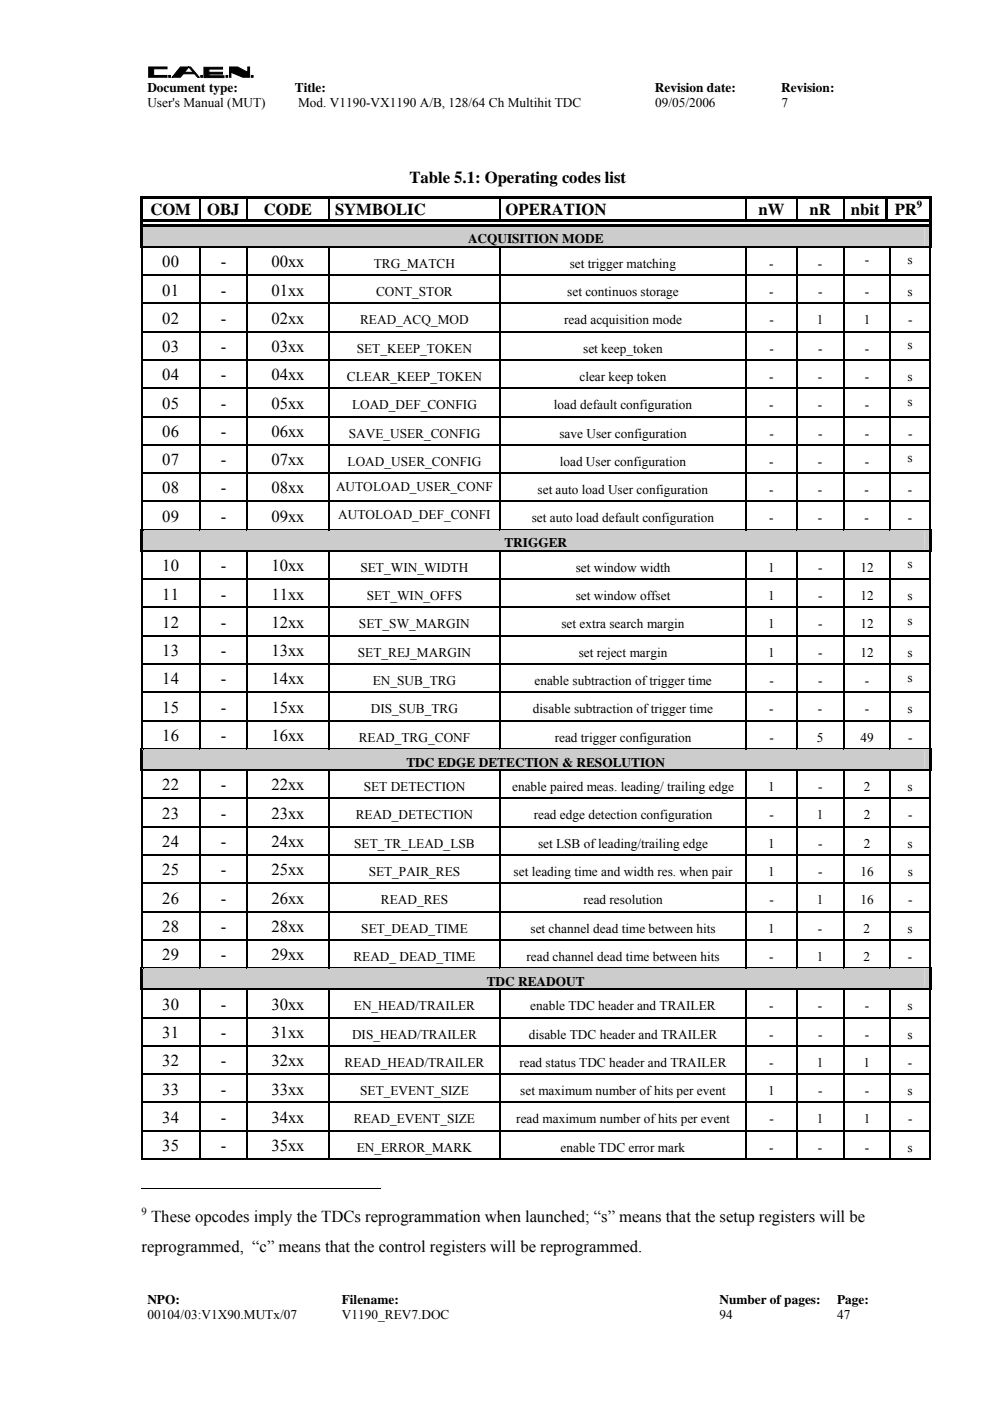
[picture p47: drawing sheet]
<svg xmlns="http://www.w3.org/2000/svg" width="210mm" height="297mm" viewBox="0 0 210 297" stroke-linecap="round" stroke-linejoin="round" font-family="sans-serif">
<defs><g id="words">
<g font-size="3.5">
<text x="86.8" y="38.8">Table 5.1: Operating codes list</text>
<text x="31.9" y="45.6">COM</text>
<text x="43.9" y="45.6">OBJ</text>
<text x="56" y="45.6">CODE</text>
<text x="71" y="45.6">SYMBOLIC</text>
<text x="107.2" y="45.6">OPERATION</text>
<text x="160.8" y="45.6">nW</text>
<text x="171.6" y="45.6">nR</text>
<text x="180.4" y="45.6">nbit</text>
<text x="189.7" y="45.6">PR</text>
<text x="34.4" y="56.7">00</text>
<text x="46.8" y="56.7">-</text>
<text x="57.5" y="56.7">00xx</text>
<text x="34.4" y="62.7">01</text>
<text x="46.8" y="62.7">-</text>
<text x="57.5" y="62.7">01xx</text>
<text x="34.4" y="68.6">02</text>
<text x="46.8" y="68.6">-</text>
<text x="57.5" y="68.6">02xx</text>
<text x="34.4" y="74.7">03</text>
<text x="46.8" y="74.7">-</text>
<text x="57.5" y="74.7">03xx</text>
<text x="34.4" y="80.6">04</text>
<text x="46.8" y="80.6">-</text>
<text x="57.5" y="80.6">04xx</text>
<text x="34.4" y="86.6">05</text>
<text x="46.8" y="86.6">-</text>
<text x="57.5" y="86.6">05xx</text>
<text x="34.4" y="92.6">06</text>
<text x="46.8" y="92.6">-</text>
<text x="57.5" y="92.6">06xx</text>
<text x="34.4" y="98.6">07</text>
<text x="46.8" y="98.6">-</text>
<text x="57.5" y="98.6">07xx</text>
<text x="34.4" y="104.6">08</text>
<text x="46.8" y="104.6">-</text>
<text x="57.5" y="104.6">08xx</text>
<text x="34.4" y="110.6">09</text>
<text x="46.8" y="110.6">-</text>
<text x="57.5" y="110.6">09xx</text>
<text x="34.4" y="121.1">10</text>
<text x="46.8" y="121.1">-</text>
<text x="57.5" y="121.1">10xx</text>
<text x="34.4" y="127.1">11</text>
<text x="46.8" y="127.1">-</text>
<text x="57.5" y="127.1">11xx</text>
<text x="34.4" y="133.1">12</text>
<text x="46.8" y="133.1">-</text>
<text x="57.5" y="133.1">12xx</text>
<text x="34.4" y="139.1">13</text>
<text x="46.8" y="139.1">-</text>
<text x="57.5" y="139.1">13xx</text>
<text x="34.4" y="145.1">14</text>
<text x="46.8" y="145.1">-</text>
<text x="57.5" y="145.1">14xx</text>
<text x="34.4" y="151.1">15</text>
<text x="46.8" y="151.1">-</text>
<text x="57.5" y="151.1">15xx</text>
<text x="34.4" y="157.1">16</text>
<text x="46.8" y="157.1">-</text>
<text x="57.5" y="157.1">16xx</text>
<text x="34.4" y="167.6">22</text>
<text x="46.8" y="167.6">-</text>
<text x="57.5" y="167.6">22xx</text>
<text x="34.4" y="173.6">23</text>
<text x="46.8" y="173.6">-</text>
<text x="57.5" y="173.6">23xx</text>
<text x="34.4" y="179.6">24</text>
<text x="46.8" y="179.6">-</text>
<text x="57.5" y="179.6">24xx</text>
<text x="34.4" y="185.6">25</text>
<text x="46.8" y="185.6">-</text>
<text x="57.5" y="185.6">25xx</text>
<text x="34.4" y="191.6">26</text>
<text x="46.8" y="191.6">-</text>
<text x="57.5" y="191.6">26xx</text>
<text x="34.4" y="197.6">28</text>
<text x="46.8" y="197.6">-</text>
<text x="57.5" y="197.6">28xx</text>
<text x="34.4" y="203.6">29</text>
<text x="46.8" y="203.6">-</text>
<text x="57.5" y="203.6">29xx</text>
<text x="34.4" y="214.1">30</text>
<text x="46.8" y="214.1">-</text>
<text x="57.5" y="214.1">30xx</text>
<text x="34.4" y="220.1">31</text>
<text x="46.8" y="220.1">-</text>
<text x="57.5" y="220.1">31xx</text>
<text x="34.4" y="226.1">32</text>
<text x="46.8" y="226.1">-</text>
<text x="57.5" y="226.1">32xx</text>
<text x="34.4" y="232.1">33</text>
<text x="46.8" y="232.1">-</text>
<text x="57.5" y="232.1">33xx</text>
<text x="34.4" y="238.1">34</text>
<text x="46.8" y="238.1">-</text>
<text x="57.5" y="238.1">34xx</text>
<text x="34.4" y="244.1">35</text>
<text x="46.8" y="244.1">-</text>
<text x="57.5" y="244.1">35xx</text>
<text x="32" y="259.2">These opcodes imply the TDCs reprogrammation when launched; “s” means that the setup registers will be</text>
<text x="30" y="265.5">reprogrammed, “c” means that the control registers will be reprogrammed.</text>
</g>
<g font-size="2.8">
<text x="31.2" y="19.6">Document type:</text>
<text x="31.2" y="22.7">User's Manual (MUT)</text>
<text x="62.5" y="19.6">Title:</text>
<text x="63.2" y="22.7">Mod. V1190-VX1190 A/B, 128/64 Ch Multihit TDC</text>
<text x="138.9" y="19.6">Revision date:</text>
<text x="138.9" y="22.7">09/05/2006</text>
<text x="165.6" y="19.6">Revision:</text>
<text x="165.7" y="22.7">7</text>
<text x="99.2" y="51.6">ACQUISITION MODE</text>
<text x="79.3" y="56.8">TRG_MATCH</text>
<text x="120.8" y="56.8">set trigger matching</text>
<text x="163.1" y="56.8">-</text>
<text x="173.4" y="56.8">-</text>
<text x="183.4" y="56">-</text>
<text x="192.4" y="56">s</text>
<text x="79.7" y="62.8">CONT_STOR</text>
<text x="120.3" y="62.8">set continuos storage</text>
<text x="163.1" y="62.8">-</text>
<text x="173.4" y="62.8">-</text>
<text x="183.4" y="62.8">-</text>
<text x="192.4" y="62.8">s</text>
<text x="76.3" y="68.8">READ_ACQ_MOD</text>
<text x="119.6" y="68.8">read acquisition mode</text>
<text x="163.1" y="68.8">-</text>
<text x="173.2" y="68.8">1</text>
<text x="183.1" y="68.8">1</text>
<text x="192.5" y="68.8">-</text>
<text x="75.6" y="74.8">SET_KEEP_TOKEN</text>
<text x="123.6" y="74.8">set keep_token</text>
<text x="163.1" y="74.8">-</text>
<text x="173.4" y="74.8">-</text>
<text x="183.4" y="74.8">-</text>
<text x="192.4" y="74">s</text>
<text x="73.6" y="80.8">CLEAR_KEEP_TOKEN</text>
<text x="122.9" y="80.8">clear keep token</text>
<text x="163.1" y="80.8">-</text>
<text x="173.4" y="80.8">-</text>
<text x="183.4" y="80.8">-</text>
<text x="192.4" y="80.8">s</text>
<text x="74.6" y="86.8">LOAD_DEF_CONFIG</text>
<text x="117.4" y="86.8">load default configuration</text>
<text x="163.1" y="86.8">-</text>
<text x="173.4" y="86.8">-</text>
<text x="183.3" y="86.8">-</text>
<text x="192.4" y="86">s</text>
<text x="73.9" y="92.8">SAVE_USER_CONFIG</text>
<text x="118.6" y="92.8">save User configuration</text>
<text x="163.1" y="92.8">-</text>
<text x="173.5" y="92.8">-</text>
<text x="183.4" y="92.8">-</text>
<text x="192.5" y="92.8">-</text>
<text x="73.7" y="98.8">LOAD_USER_CONFIG</text>
<text x="118.7" y="98.8">load User configuration</text>
<text x="163.1" y="98.8">-</text>
<text x="173.4" y="98.8">-</text>
<text x="183.3" y="98.8">-</text>
<text x="192.4" y="98">s</text>
<text x="71.2" y="104">AUTOLOAD_USER_CONF</text>
<text x="114" y="104.8">set auto load User configuration</text>
<text x="163.1" y="104.8">-</text>
<text x="173.4" y="104.8">-</text>
<text x="183.3" y="104.8">-</text>
<text x="192.5" y="104.8">-</text>
<text x="71.7" y="110">AUTOLOAD_DEF_CONFI</text>
<text x="112.7" y="110.8">set auto load default configuration</text>
<text x="163" y="110.8">-</text>
<text x="173.4" y="110.8">-</text>
<text x="183.3" y="110.8">-</text>
<text x="192.5" y="110.8">-</text>
<text x="107" y="116.1">TRIGGER</text>
<text x="76.4" y="121.2">SET_WIN_WIDTH</text>
<text x="122.1" y="121.2">set window width</text>
<text x="162.9" y="121.2">1</text>
<text x="173.4" y="121.2">-</text>
<text x="182.4" y="121.2">12</text>
<text x="192.4" y="120.5">s</text>
<text x="77.8" y="127.3">SET_WIN_OFFS</text>
<text x="122.1" y="127.3">set window offset</text>
<text x="162.9" y="127.3">1</text>
<text x="173.4" y="127.3">-</text>
<text x="182.4" y="127.3">12</text>
<text x="192.4" y="127.3">s</text>
<text x="76.1" y="133.2">SET_SW_MARGIN</text>
<text x="119" y="133.2">set extra search margin</text>
<text x="162.9" y="133.2">1</text>
<text x="173.5" y="133.2">-</text>
<text x="182.4" y="133.2">12</text>
<text x="192.4" y="132.5">s</text>
<text x="75.9" y="139.2">SET_REJ_MARGIN</text>
<text x="122.7" y="139.2">set reject margin</text>
<text x="162.9" y="139.2">1</text>
<text x="173.4" y="139.2">-</text>
<text x="182.4" y="139.2">12</text>
<text x="192.4" y="139.2">s</text>
<text x="79" y="145.2">EN_SUB_TRG</text>
<text x="113.3" y="145.2">enable subtraction of trigger time</text>
<text x="163.1" y="145.2">-</text>
<text x="173.5" y="145.2">-</text>
<text x="183.4" y="145.2">-</text>
<text x="192.4" y="144.5">s</text>
<text x="78.6" y="151.2">DIS_SUB_TRG</text>
<text x="113" y="151.2">disable subtraction of trigger time</text>
<text x="163.1" y="151.2">-</text>
<text x="173.4" y="151.2">-</text>
<text x="183.4" y="151.2">-</text>
<text x="192.4" y="151.2">s</text>
<text x="76.1" y="157.2">READ_TRG_CONF</text>
<text x="117.6" y="157.2">read trigger configuration</text>
<text x="163.1" y="157.2">-</text>
<text x="173.2" y="157.2">5</text>
<text x="182.4" y="157.2">49</text>
<text x="192.5" y="157.2">-</text>
<text x="77.1" y="167.7">SET DETECTION</text>
<text x="86.2" y="162.6">TDC EDGE DETECTION &amp; RESOLUTION</text>
<text x="108.6" y="167.7">enable paired meas. leading/ trailing edge</text>
<text x="162.9" y="167.7">1</text>
<text x="173.5" y="167.7">-</text>
<text x="183.1" y="167.7">2</text>
<text x="192.4" y="167.7">s</text>
<text x="75.4" y="173.7">READ_DETECTION</text>
<text x="113.2" y="173.7">read edge detection configuration</text>
<text x="163.1" y="173.7">-</text>
<text x="173.2" y="173.7">1</text>
<text x="183.1" y="173.7">2</text>
<text x="192.5" y="173.7">-</text>
<text x="75.1" y="179.7">SET_TR_LEAD_LSB</text>
<text x="114.1" y="179.7">set LSB of leading/trailing edge</text>
<text x="162.9" y="179.7">1</text>
<text x="173.5" y="179.7">-</text>
<text x="183.1" y="179.7">2</text>
<text x="192.4" y="179.7">s</text>
<text x="78.2" y="185.7">SET_PAIR_RES</text>
<text x="108.9" y="185.7">set leading time and width res. when pair</text>
<text x="162.9" y="185.7">1</text>
<text x="173.5" y="185.7">-</text>
<text x="182.5" y="185.7">16</text>
<text x="192.5" y="185.7">s</text>
<text x="80.8" y="191.7">READ_RES</text>
<text x="123.7" y="191.7">read resolution</text>
<text x="163.1" y="191.7">-</text>
<text x="173.2" y="191.7">1</text>
<text x="182.4" y="191.7">16</text>
<text x="192.5" y="191.7">-</text>
<text x="76.6" y="197.7">SET_DEAD_TIME</text>
<text x="112.5" y="197.7">set channel dead time between hits</text>
<text x="162.9" y="197.7">1</text>
<text x="173.4" y="197.7">-</text>
<text x="183.1" y="197.7">2</text>
<text x="192.4" y="197.7">s</text>
<text x="74.9" y="203.7">READ_ DEAD_TIME</text>
<text x="111.6" y="203.7">read channel dead time between hits</text>
<text x="163.1" y="203.7">-</text>
<text x="173.2" y="203.7">1</text>
<text x="183.1" y="203.7">2</text>
<text x="192.5" y="203.7">-</text>
<text x="103.2" y="209">TDC READOUT</text>
<text x="75" y="214.2">EN_HEAD/TRAILER</text>
<text x="112.4" y="214.2">enable TDC header and TRAILER</text>
<text x="163.1" y="214.2">-</text>
<text x="173.4" y="214.2">-</text>
<text x="183.4" y="214.2">-</text>
<text x="192.4" y="214.2">s</text>
<text x="74.6" y="220.2">DIS_HEAD/TRAILER</text>
<text x="112.1" y="220.2">disable TDC header and TRAILER</text>
<text x="163.1" y="220.2">-</text>
<text x="173.4" y="220.2">-</text>
<text x="183.4" y="220.2">-</text>
<text x="192.4" y="220.2">s</text>
<text x="73.1" y="226.2">READ_HEAD/TRAILER</text>
<text x="110.1" y="226.2">read status TDC header and TRAILER</text>
<text x="163.1" y="226.2">-</text>
<text x="173.2" y="226.2">1</text>
<text x="183.1" y="226.2">1</text>
<text x="192.5" y="226.2">-</text>
<text x="76.4" y="232.2">SET_EVENT_SIZE</text>
<text x="110.3" y="232.2">set maximum number of hits per event</text>
<text x="162.9" y="232.2">1</text>
<text x="173.4" y="232.2">-</text>
<text x="183.4" y="232.2">-</text>
<text x="192.4" y="232.2">s</text>
<text x="75" y="238.2">READ_EVENT_SIZE</text>
<text x="109.5" y="238.2">read maximum number of hits per event</text>
<text x="163.1" y="238.2">-</text>
<text x="173.2" y="238.2">1</text>
<text x="183.1" y="238.2">1</text>
<text x="192.5" y="238.2">-</text>
<text x="75.6" y="244.2">EN_ERROR_MARK</text>
<text x="118.9" y="244.2">enable TDC error mark</text>
<text x="163.1" y="244.2">-</text>
<text x="173.4" y="244.2">-</text>
<text x="183.4" y="244.2">-</text>
<text x="192.4" y="244.2">s</text>
<text x="31.2" y="276.5">NPO:</text>
<text x="31.2" y="279.7">00104/03:V1X90.MUTx/07</text>
<text x="72.5" y="276.5">Filename:</text>
<text x="72.5" y="279.7">V1190_REV7.DOC</text>
<text x="152.5" y="279.7">94</text>
<text x="152.5" y="276.5">Number of pages:</text>
<text x="177.5" y="276.5">Page:</text>
<text x="177.5" y="279.7">47</text>
</g>
<g font-size="2.3">
<text x="194.4" y="44">9</text>
<text x="30" y="257.6">9</text>
</g>
</g></defs>
<g fill="#000" stroke="#000" stroke-width=".21">
<path d="M31.5 14.2h3.9v.4h-2.8v1.4h2.8v.4h-3.9z" fill-rule="evenodd"/>
<path d="M35.8 16h.4v.4h-.4z" fill-rule="evenodd"/>
<path d="M38.2 14.2h2.2l1.8 2.2h-.3l-1.9-2.2-1.8 2.2h-1.7z" fill-rule="evenodd"/>
<path d="M38.3 15.3h2.8v.3h-2.8z" fill-rule="evenodd"/>
<path d="M42.6 16h.3v.4h-.3z" fill-rule="evenodd"/>
<path d="M43.2 14.3h4v.3h-2.9v.7h2.9v.4h-2.9v.4h3.2v.3h-4.3z" fill-rule="evenodd"/>
<path d="M47.9 16h.4v.4h-.4z" fill-rule="evenodd"/>
<path d="M48.7 14.2h1.7l2.1 1.1v-1.1h.4v2.2h-1.4l-2.5-1.1v1.1h-.3z" fill-rule="evenodd"/>
<path d="M53.3 16h.4v.4h-.4z" fill-rule="evenodd"/>
</g>
<path d="M29.7 41.6h.6v.6h-.6zM29.7 41.6h167.8v.6h-167.8zM29.7 42.2h.6v4.2h-.6zM187.8 42.2h.5v4.2h-.5zM197 41.6h.5v.6h-.5zM197 42.2h.5v4.2h-.5z" fill="#000"/>
<path d="M42.4 42.2v4.2M52.4 42.2v4.2M69.8 42.2v4.2M106 42.2v4.2M158.2 42.2v4.2M168.9 42.2v4.2M178.9 42.2v4.2" fill="none" stroke="#000" stroke-width=".25"/>
<g fill="#ccc">
<path d="M31.2 48h164.8v4.2h-164.8z"/>
<path d="M30.3 48h166.7v4.2h-166.7z"/>
</g>
<g fill="#000">
<path d="M29.7 46.4h.6v1.6h-.6zM29.7 48h.6v4.2h-.6zM29.9 52.5h.2zM29.9 58.2h.2v.3h-.2zM30.3 46.4h11.9v.5h-11.9zM30.3 47.5h11.9v.5h-11.9zM42.2 46.4h1.6v.5h-1.6zM42.2 47.5h1.6v.5h-1.6zM42.2 52.2h.3v.3h-.3zM42.2 58.2h.3v.3h-.3zM43.8 46.4h8.5v.5h-8.5zM43.8 47.5h8.5v.5h-8.5z"/>
<path d="M52.3 46.4h1.5v.5h-1.5zM52.3 47.5h1.5v.5h-1.5zM52.3 52.2h.2v.3h-.2zM52.3 58.2h.2v.3h-.2zM53.8 46.4h15.9v.5h-15.9zM53.8 47.5h15.9v.5h-15.9zM69.7 46.4h1.6v.5h-1.6zM69.7 47.5h1.6v.5h-1.6zM69.7 52.2h.2v.3h-.2zM69.7 58.2h.2v.3h-.2zM71.3 46.4h34.5v.5h-34.5zM71.3 47.5h34.5v.5h-34.5z"/>
<path d="M105.8 46.4h1.6v.5h-1.6zM105.8 47.5h1.6v.5h-1.6zM105.8 52.2h.3v.3h-.3zM105.8 58.2h.3v.3h-.3zM107.4 46.4h50.7v.5h-50.7zM107.4 47.5h50.7v.5h-50.7zM158.1 46.4h1.6v.5h-1.6zM158.1 47.5h1.6v.5h-1.6zM158.1 52.2h.3v.3h-.3zM158.1 58.2h.3v.3h-.3zM159.7 46.4h9.1v.5h-9.1zM159.7 47.5h9.1v.5h-9.1z"/>
<path d="M168.8 46.4h1.6v.5h-1.6zM168.8 47.5h1.6v.5h-1.6zM168.8 52.2h.3v.3h-.3zM168.8 58.2h.3v.3h-.3zM170.4 46.4h8.4v.5h-8.4zM170.4 47.5h8.4v.5h-8.4zM178.8 46.4h1.5v.5h-1.5zM178.8 47.5h1.5v.5h-1.5zM178.8 52.2h.2v.3h-.2zM178.8 58.2h.2v.3h-.2zM180.3 46.4h7.5v.5h-7.5zM180.3 47.5h7.5v.5h-7.5z"/>
<path d="M187.8 46.4h1.6v.5h-1.6zM187.8 47.5h1.6v.5h-1.6zM188.6 52.2h.3v.3h-.3zM188.6 58.2h.3v.3h-.3zM189.4 46.4h7.6v.5h-7.6zM189.4 47.5h7.6v.5h-7.6zM197 46.4h.5v1.6h-.5zM197 48h.5v4.2h-.5zM197 52.2h.5v.3h-.5zM197.1 52.5h.3zM197.1 58.2h.3v.3h-.3zM29.9 64.2h.2v.3h-.2z"/>
<path d="M29.9 70.2h.2v.3h-.2zM29.9 76.2h.2v.3h-.2zM42.2 64.2h.3v.3h-.3zM42.2 70.2h.3v.3h-.3zM42.2 76.2h.3v.3h-.3zM52.3 64.2h.2v.3h-.2zM52.3 70.2h.2v.3h-.2zM52.3 76.2h.2v.3h-.2zM69.7 64.2h.2v.3h-.2zM69.7 70.2h.2v.3h-.2zM69.7 76.2h.2v.3h-.2zM105.8 64.2h.3v.3h-.3z"/>
<path d="M105.8 70.2h.3v.3h-.3zM105.8 76.2h.3v.3h-.3zM158.1 64.2h.3v.3h-.3zM158.1 70.2h.3v.3h-.3zM158.1 76.2h.3v.3h-.3zM168.8 64.2h.3v.3h-.3zM168.8 70.2h.3v.3h-.3zM168.8 76.2h.3v.3h-.3zM178.8 64.2h.2v.3h-.2zM178.8 70.2h.2v.3h-.2zM178.8 76.2h.2v.3h-.2zM188.6 64.2h.3v.3h-.3z"/>
<path d="M188.6 70.2h.3v.3h-.3zM188.6 76.2h.3v.3h-.3zM197.1 64.2h.3v.3h-.3zM197.1 70.2h.3v.3h-.3zM197.1 76.2h.3v.3h-.3zM29.9 82.2h.2v.3h-.2zM29.9 88.2h.2v.3h-.2zM29.9 94.2h.2v.3h-.2zM42.2 82.2h.3v.3h-.3zM42.2 88.2h.3v.3h-.3zM42.2 94.2h.3v.3h-.3zM52.3 82.2h.2v.3h-.2z"/>
<path d="M52.3 88.2h.2v.3h-.2zM52.3 94.2h.2v.3h-.2zM69.7 82.2h.2v.3h-.2zM69.7 88.2h.2v.3h-.2zM69.7 94.2h.2v.3h-.2zM105.8 82.2h.3v.3h-.3zM105.8 88.2h.3v.3h-.3zM105.8 94.2h.3v.3h-.3zM158.1 82.2h.3v.3h-.3zM158.1 88.2h.3v.3h-.3zM158.1 94.2h.3v.3h-.3zM168.8 82.2h.3v.3h-.3z"/>
<path d="M168.8 88.2h.3v.3h-.3zM168.8 94.2h.3v.3h-.3zM178.8 82.2h.2v.3h-.2zM178.8 88.2h.2v.3h-.2zM178.8 94.2h.2v.3h-.2zM188.6 82.2h.3v.3h-.3zM188.6 88.2h.3v.3h-.3zM188.6 94.2h.3v.3h-.3zM197.1 82.2h.3v.3h-.3zM197.1 88.2h.3v.3h-.3zM197.1 94.2h.3v.3h-.3zM29.9 100.2h.2v.3h-.2z"/>
<path d="M29.9 106.2h.2v.3h-.2zM42.2 100.2h.3v.3h-.3zM42.2 106.2h.3v.3h-.3zM52.3 100.2h.2v.3h-.2zM52.3 106.2h.2v.3h-.2zM69.7 100.2h.2v.3h-.2zM69.7 106.2h.2v.3h-.2zM105.8 100.2h.3v.3h-.3zM105.8 106.2h.3v.3h-.3zM158.1 100.2h.3v.3h-.3zM158.1 106.2h.3v.3h-.3zM168.8 100.2h.3v.3h-.3z"/>
<path d="M168.8 106.2h.3v.3h-.3zM178.8 100.2h.2v.3h-.2zM178.8 106.2h.2v.3h-.2zM188.6 100.2h.3v.3h-.3zM188.6 106.2h.3v.3h-.3zM197.1 100.2h.3v.3h-.3zM197.1 106.2h.3v.3h-.3z"/>
</g>
<g fill="none" stroke="#000" stroke-width=".25">
<path d="M29.7 52.3h12.5M30 52.5v5.7M30 58.5v5.7M30.1 58.3h12.1M42.4 52.5v5.7M42.4 58.5v5.7M42.5 52.3h9.8M42.5 58.3h9.8M52.4 52.5v5.7M52.4 58.5v5.7M52.5 52.3h17.2M52.5 58.3h17.2"/>
<path d="M69.8 52.5v5.7M69.8 58.5v5.7M69.9 52.3h35.9M69.9 58.3h35.9M106 52.5v5.7M106 58.5v5.7M106.1 52.3h52M106.1 58.3h52M158.2 52.5v5.7M158.2 58.5v5.7M158.4 52.3h10.4M158.4 58.3h10.4"/>
<path d="M168.9 52.5v5.7M168.9 58.5v5.7M169.1 52.3h9.7M169.1 58.3h9.7M178.9 52.5v5.7M178.9 58.5v5.7M179 52.3h9.6M179 58.3h9.6M188.8 52.5v5.7M188.8 58.5v5.7M188.9 52.3h8.1M188.9 58.3h8.2"/>
<path d="M197.2 52.5v5.7M197.2 58.5v5.7M30 64.5v5.7M30 70.5v5.7M30 76.5v5.7M30.1 64.3h12.1M30.1 70.3h12.1M30.1 76.3h12.1M42.4 64.5v5.7M42.4 70.5v5.7M42.4 76.5v5.7M42.5 64.3h9.8"/>
<path d="M42.5 70.3h9.8M42.5 76.3h9.8M52.4 64.5v5.7M52.4 70.5v5.7M52.4 76.5v5.7M52.5 64.3h17.2M52.5 70.3h17.2M52.5 76.3h17.2M69.8 64.5v5.7M69.8 70.5v5.7M69.8 76.5v5.7M69.9 64.3h35.9"/>
<path d="M69.9 70.3h35.9M69.9 76.3h35.9M106 64.5v5.7M106 70.5v5.7M106 76.5v5.7M106.1 64.3h52M106.1 70.3h52M106.1 76.3h52M158.2 64.5v5.7M158.2 70.5v5.7M158.2 76.5v5.7M158.4 64.3h10.4"/>
<path d="M158.4 70.3h10.4M158.4 76.3h10.4M168.9 64.5v5.7M168.9 70.5v5.7M168.9 76.5v5.7M169.1 64.3h9.7M169.1 70.3h9.7M169.1 76.3h9.7M178.9 64.5v5.7M178.9 70.5v5.7M178.9 76.5v5.7M179 64.3h9.6"/>
<path d="M179 70.3h9.6M179 76.3h9.6M188.8 64.5v5.7M188.8 70.5v5.7M188.8 76.5v5.7M188.9 64.3h8.2M188.9 70.3h8.2M188.9 76.3h8.2M197.2 64.5v5.7M197.2 70.5v5.7M197.2 76.5v5.7M30 82.5v5.7"/>
<path d="M30 88.5v5.7M30 94.5v5.7M30.1 82.3h12.1M30.1 88.3h12.1M30.1 94.3h12.1M42.4 82.5v5.7M42.4 88.5v5.7M42.4 94.5v5.7M42.5 82.3h9.8M42.5 88.3h9.8M42.5 94.3h9.8M52.4 82.5v5.7"/>
<path d="M52.4 88.5v5.7M52.4 94.5v5.7M52.5 82.3h17.2M52.5 88.3h17.2M52.5 94.3h17.2M69.8 82.5v5.7M69.8 88.5v5.7M69.8 94.5v5.7M69.9 82.3h35.9M69.9 88.3h35.9M69.9 94.3h35.9M106 82.5v5.7"/>
<path d="M106 88.5v5.7M106 94.5v5.7M106.1 82.3h52M106.1 88.3h52M106.1 94.3h52M158.2 82.5v5.7M158.2 88.5v5.7M158.2 94.5v5.7M158.4 82.3h10.4M158.4 88.3h10.4M158.4 94.3h10.4M168.9 82.5v5.7"/>
<path d="M168.9 88.5v5.7M168.9 94.5v5.7M169.1 82.3h9.7M169.1 88.3h9.7M169.1 94.3h9.7M178.9 82.5v5.7M178.9 88.5v5.7M178.9 94.5v5.7M179 82.3h9.6M179 88.3h9.6M179 94.3h9.6M188.8 82.5v5.7"/>
<path d="M188.8 88.5v5.7M188.8 94.5v5.7M188.9 82.3h8.2M188.9 88.3h8.2M188.9 94.3h8.2M197.2 82.5v5.7M197.2 88.5v5.7M197.2 94.5v5.7M30 100.5v5.7M30 106.5v5.7M30.1 100.3h12.1M30.1 106.3h12.1"/>
<path d="M42.4 100.5v5.7M42.4 106.5v5.7M42.5 100.3h9.8M42.5 106.3h9.8M52.4 100.5v5.7M52.4 106.5v5.7M52.5 100.3h17.2M52.5 106.3h17.2M69.8 100.5v5.7M69.8 106.5v5.7M69.9 100.3h35.9M69.9 106.3h35.9"/>
<path d="M106 100.5v5.7M106 106.5v5.7M106.1 100.3h52M106.1 106.3h52M158.2 100.5v5.7M158.2 106.5v5.7M158.4 100.3h10.4M158.4 106.3h10.4M168.9 100.5v5.7M168.9 106.5v5.7M169.1 100.3h9.7M169.1 106.3h9.7"/>
<path d="M178.9 100.5v5.7M178.9 106.5v5.7M179 100.3h9.6M179 106.3h9.6M188.8 100.5v5.7M188.8 106.5v5.7M188.9 100.3h8.2M188.9 106.3h8.2M197.2 100.5v5.7M197.2 106.5v5.7"/>
</g>
<g fill="#ccc">
<path d="M31.2 112.5h164.8v4.2h-164.8z"/>
<path d="M30.3 112.4h166.7v4.3h-166.7z"/>
</g>
<path d="M29.7 112.2h.6v.3h-.6z" fill="#000"/>
<path d="M30.3 112.4l.2 .1z" fill="#ccc"/>
<g fill="none" stroke="#000" stroke-width=".25">
<path d="M29.7 116.8h12.5M30 116.9v5.8M30.3 112.3h166.7M42.4 116.9v5.8M42.5 116.8h9.8M52.4 116.9v5.8M52.5 116.8h17.2M69.8 116.9v5.8M69.9 116.8h35.9M106 116.9v5.8M106.1 116.8h52M158.2 116.9v5.8"/>
<path d="M158.4 116.8h10.4M168.9 116.9v5.8M169.1 116.8h9.7M178.9 116.9v5.8M179 116.8h9.6M188.8 116.9v5.8M188.9 116.8h8.1M197.2 116.9v5.8M30 123v5.7M30 128.9v5.8M30 134.9v5.8M30.1 122.8h12.1"/>
<path d="M30.1 128.8h12.1M30.1 134.8h12.1M42.4 123v5.7M42.4 128.9v5.8M42.4 134.9v5.8M42.5 122.8h9.8M42.5 128.8h9.8M42.5 134.8h9.8M52.4 123v5.7M52.4 128.9v5.8M52.4 134.9v5.8M52.5 122.8h17.2"/>
<path d="M52.5 128.8h17.2M52.5 134.8h17.2M69.8 123v5.7M69.8 128.9v5.8M69.8 134.9v5.8M69.9 122.8h35.9M69.9 128.8h35.9M69.9 134.8h35.9M106 123v5.7M106 128.9v5.8M106 134.9v5.8M106.1 122.8h52"/>
<path d="M106.1 128.8h52M106.1 134.8h52M158.2 123v5.7M158.2 128.9v5.8M158.2 134.9v5.8M158.4 122.8h10.4M158.4 128.8h10.4M158.4 134.8h10.4M168.9 123v5.7M168.9 128.9v5.8M168.9 134.9v5.8M169.1 122.8h9.7"/>
<path d="M169.1 128.8h9.7M169.1 134.8h9.7M178.9 123v5.7M178.9 128.9v5.8M178.9 134.9v5.8M179 122.8h9.6M179 128.8h9.6M179 134.8h9.6M188.8 123v5.7M188.8 128.9v5.8M188.8 134.9v5.8M188.9 122.8h8.2"/>
<path d="M188.9 128.8h8.2M188.9 134.8h8.2M197.2 123v5.7M197.2 128.9v5.8M197.2 134.9v5.8M30 140.9v5.8M30 146.9v5.8M30 152.9v5.8M30.1 140.8h12.1M30.1 146.8h12.1M30.1 152.8h12.1M42.4 140.9v5.8"/>
<path d="M42.4 146.9v5.8M42.4 152.9v5.8M42.5 140.8h9.8M42.5 146.8h9.8M42.5 152.8h9.8M52.4 140.9v5.8M52.4 146.9v5.8M52.4 152.9v5.8M52.5 140.8h17.2M52.5 146.8h17.2M52.5 152.8h17.2M69.8 140.9v5.8"/>
<path d="M69.8 146.9v5.8M69.8 152.9v5.8M69.9 140.8h35.9M69.9 146.8h35.9M69.9 152.8h35.9M106 140.9v5.8M106 146.9v5.8M106 152.9v5.8M106.1 140.8h52M106.1 146.8h52M106.1 152.8h52M158.2 140.9v5.8"/>
<path d="M158.2 146.9v5.8M158.2 152.9v5.8M158.4 140.8h10.4M158.4 146.8h10.4M158.4 152.8h10.4M168.9 140.9v5.8M168.9 146.9v5.8M168.9 152.9v5.8M169.1 140.8h9.7M169.1 146.8h9.7M169.1 152.8h9.7M178.9 140.9v5.8"/>
<path d="M178.9 146.9v5.8M178.9 152.9v5.8M179 140.8h9.6M179 146.8h9.6M179 152.8h9.6M188.8 140.9v5.8M188.8 146.9v5.8M188.8 152.9v5.8M188.9 140.8h8.2M188.9 146.8h8.2M188.9 152.8h8.2M197.2 140.9v5.8"/>
<path d="M197.2 146.9v5.8M197.2 152.9v5.8"/>
</g>
<path d="M30.5 112.4h166.5" fill="none" stroke="#ccc" stroke-width=".21"/>
<g fill="#000">
<path d="M29.7 112.5h.6v4.2h-.6zM29.9 116.9h.2zM42.2 116.7h.3v.2h-.3zM52.3 116.7h.2v.2h-.2zM69.7 116.7h.2v.2h-.2zM105.8 116.7h.3v.2h-.3zM158.1 116.7h.3v.2h-.3zM168.8 116.7h.3v.2h-.3zM178.8 116.7h.2v.2h-.2zM188.6 116.7h.3v.2h-.3zM197 112.4l.5 .1zM197 112.2h.5v.2h-.5z"/>
<path d="M197 112.5h.5v4.2h-.5zM197 116.7h.5v.2h-.5zM197.1 116.9h.3zM29.9 122.7h.2v.3h-.2zM29.9 128.7h.2v.2h-.2zM29.9 134.7h.2v.2h-.2zM42.2 122.7h.3v.3h-.3zM42.2 128.7h.3v.2h-.3zM42.2 134.7h.3v.2h-.3zM52.3 122.7h.2v.3h-.2zM52.3 128.7h.2v.2h-.2zM52.3 134.7h.2v.2h-.2z"/>
<path d="M69.7 122.7h.2v.3h-.2zM69.7 128.7h.2v.2h-.2zM69.7 134.7h.2v.2h-.2zM105.8 122.7h.3v.3h-.3zM105.8 128.7h.3v.2h-.3zM105.8 134.7h.3v.2h-.3zM158.1 122.7h.3v.3h-.3zM158.1 128.7h.3v.2h-.3zM158.1 134.7h.3v.2h-.3zM168.8 122.7h.3v.3h-.3zM168.8 128.7h.3v.2h-.3zM168.8 134.7h.3v.2h-.3z"/>
<path d="M178.8 122.7h.2v.3h-.2zM178.8 128.7h.2v.2h-.2zM178.8 134.7h.2v.2h-.2zM188.6 122.7h.3v.3h-.3zM188.6 128.7h.3v.2h-.3zM188.6 134.7h.3v.2h-.3zM197.1 122.7h.3v.3h-.3zM197.1 128.7h.3v.2h-.3zM197.1 134.7h.3v.2h-.3zM29.9 140.7h.2v.2h-.2zM29.9 146.7h.2v.2h-.2zM29.9 152.7h.2v.2h-.2z"/>
<path d="M42.2 140.7h.3v.2h-.3zM42.2 146.7h.3v.2h-.3zM42.2 152.7h.3v.2h-.3zM52.3 140.7h.2v.2h-.2zM52.3 146.7h.2v.2h-.2zM52.3 152.7h.2v.2h-.2zM69.7 140.7h.2v.2h-.2zM69.7 146.7h.2v.2h-.2zM69.7 152.7h.2v.2h-.2zM105.8 140.7h.3v.2h-.3zM105.8 146.7h.3v.2h-.3zM105.8 152.7h.3v.2h-.3z"/>
<path d="M158.1 140.7h.3v.2h-.3zM158.1 146.7h.3v.2h-.3zM158.1 152.7h.3v.2h-.3zM168.8 140.7h.3v.2h-.3zM168.8 146.7h.3v.2h-.3zM168.8 152.7h.3v.2h-.3zM178.8 140.7h.2v.2h-.2zM178.8 146.7h.2v.2h-.2zM178.8 152.7h.2v.2h-.2zM188.6 140.7h.3v.2h-.3zM188.6 146.7h.3v.2h-.3zM188.6 152.7h.3v.2h-.3z"/>
<path d="M197.1 140.7h.3v.2h-.3zM197.1 146.7h.3v.2h-.3zM197.1 152.7h.3v.2h-.3z"/>
</g>
<g fill="#ccc">
<path d="M31.2 158.9h164.8v4.3h-164.8z"/>
<path d="M30.3 158.9h166.7v4.3h-166.7z"/>
</g>
<path d="M29.7 158.7h.6v.2h-.6z" fill="#000"/>
<path d="M30.3 158.9h.2z" fill="#ccc"/>
<g fill="none" stroke="#000" stroke-width=".25">
<path d="M30.3 158.8h166.7M29.7 163.3h12.5M30 163.4v5.8M30 169.4v5.8M30 175.4v5.7M30.1 169.3h12.1M30.1 175.3h12.1M42.4 163.4v5.8M42.4 169.4v5.8M42.4 175.4v5.7M42.5 163.3h9.8M42.5 169.3h9.8"/>
<path d="M42.5 175.3h9.8M52.4 163.4v5.8M52.4 169.4v5.8M52.4 175.4v5.7M52.5 163.3h17.2M52.5 169.3h17.2M52.5 175.3h17.2M69.8 163.4v5.8M69.8 169.4v5.8M69.8 175.4v5.7M69.9 163.3h35.9M69.9 169.3h35.9"/>
<path d="M69.9 175.3h35.9M106 163.4v5.8M106 169.4v5.8M106 175.4v5.7M106.1 163.3h52M106.1 169.3h52M106.1 175.3h52M158.2 163.4v5.8M158.2 169.4v5.8M158.2 175.4v5.7M158.4 163.3h10.4M158.4 169.3h10.4"/>
<path d="M158.4 175.3h10.4M168.9 163.4v5.8M168.9 169.4v5.8M168.9 175.4v5.7M169.1 163.3h9.7M169.1 169.3h9.7M169.1 175.3h9.7M178.9 163.4v5.8M178.9 169.4v5.8M178.9 175.4v5.7M179 163.3h9.6M179 169.3h9.6"/>
<path d="M179 175.3h9.6M188.8 163.4v5.8M188.8 169.4v5.8M188.8 175.4v5.7M188.9 163.3h8.1M188.9 169.3h8.2M188.9 175.3h8.2M197.2 163.4v5.8M197.2 169.4v5.8M197.2 175.4v5.7M30 181.4v5.8M30 187.4v5.7"/>
<path d="M30 193.4v5.7M30 199.4v5.7M30.1 181.3h12.1M30.1 187.3h12.1M30.1 193.3h12.1M30.1 199.3h12.1M42.4 181.4v5.8M42.4 187.4v5.7M42.4 193.4v5.7M42.4 199.4v5.7M42.5 181.3h9.8M42.5 187.3h9.8"/>
<path d="M42.5 193.3h9.8M42.5 199.3h9.8M52.4 181.4v5.8M52.4 187.4v5.7M52.4 193.4v5.7M52.4 199.4v5.7M52.5 181.3h17.2M52.5 187.3h17.2M52.5 193.3h17.2M52.5 199.3h17.2M69.8 181.4v5.8M69.8 187.4v5.7"/>
<path d="M69.8 193.4v5.7M69.8 199.4v5.7M69.9 181.3h35.9M69.9 187.3h35.9M69.9 193.3h35.9M69.9 199.3h35.9M106 181.4v5.8M106 187.4v5.7M106 193.4v5.7M106 199.4v5.7M106.1 181.3h52M106.1 187.3h52"/>
<path d="M106.1 193.3h52M106.1 199.3h52M158.2 181.4v5.8M158.2 187.4v5.7M158.2 193.4v5.7M158.2 199.4v5.7M158.4 181.3h10.4M158.4 187.3h10.4M158.4 193.3h10.4M158.4 199.3h10.4M168.9 181.4v5.8M168.9 187.4v5.7"/>
<path d="M168.9 193.4v5.7M168.9 199.4v5.7M169.1 181.3h9.7M169.1 187.3h9.7M169.1 193.3h9.7M169.1 199.3h9.7M178.9 181.4v5.8M178.9 187.4v5.7M178.9 193.4v5.7M178.9 199.4v5.7M179 181.3h9.6M179 187.3h9.6"/>
<path d="M179 193.3h9.6M179 199.3h9.6M188.8 181.4v5.8M188.8 187.4v5.7M188.8 193.4v5.7M188.8 199.4v5.7M188.9 181.3h8.2M188.9 187.3h8.2M188.9 193.3h8.2M188.9 199.3h8.2M197.2 181.4v5.8M197.2 187.4v5.7"/>
<path d="M197.2 193.4v5.7M197.2 199.4v5.7"/>
</g>
<path d="M30.5 158.9h166.5" fill="none" stroke="#ccc" stroke-width=".21"/>
<g fill="#000">
<path d="M197 158.7h.5v.2h-.5zM29.7 158.9h.6v4.3h-.6zM29.9 163.4h.2zM29.9 169.2h.2v.2h-.2zM29.9 175.2h.2v.2h-.2zM42.2 163.2h.3v.2h-.3zM42.2 169.2h.3v.2h-.3zM42.2 175.2h.3v.2h-.3zM52.3 163.2h.2v.2h-.2zM52.3 169.2h.2v.2h-.2zM52.3 175.2h.2v.2h-.2zM69.7 163.2h.2v.2h-.2z"/>
<path d="M69.7 169.2h.2v.2h-.2zM69.7 175.2h.2v.2h-.2zM105.8 163.2h.3v.2h-.3zM105.8 169.2h.3v.2h-.3zM105.8 175.2h.3v.2h-.3zM158.1 163.2h.3v.2h-.3zM158.1 169.2h.3v.2h-.3zM158.1 175.2h.3v.2h-.3zM168.8 163.2h.3v.2h-.3zM168.8 169.2h.3v.2h-.3zM168.8 175.2h.3v.2h-.3zM178.8 163.2h.2v.2h-.2z"/>
<path d="M178.8 169.2h.2v.2h-.2zM178.8 175.2h.2v.2h-.2zM188.6 163.2h.3v.2h-.3zM188.6 169.2h.3v.2h-.3zM188.6 175.2h.3v.2h-.3zM197 158.9h.5v4.3h-.5zM197 163.2h.5v.2h-.5zM197.1 163.4h.3zM197.1 169.2h.3v.2h-.3zM197.1 175.2h.3v.2h-.3zM29.9 181.1h.2v.3h-.2zM29.9 187.2h.2v.2h-.2z"/>
<path d="M29.9 193.1h.2v.3h-.2zM29.9 199.1h.2v.3h-.2zM42.2 181.1h.3v.3h-.3zM42.2 187.2h.3v.2h-.3zM42.2 193.1h.3v.3h-.3zM42.2 199.1h.3v.3h-.3zM52.3 181.1h.2v.3h-.2zM52.3 187.2h.2v.2h-.2zM52.3 193.1h.2v.3h-.2zM52.3 199.1h.2v.3h-.2zM69.7 181.1h.2v.3h-.2zM69.7 187.2h.2v.2h-.2z"/>
<path d="M69.7 193.1h.2v.3h-.2zM69.7 199.1h.2v.3h-.2zM105.8 181.1h.3v.3h-.3zM105.8 187.2h.3v.2h-.3zM105.8 193.1h.3v.3h-.3zM105.8 199.1h.3v.3h-.3zM158.1 181.1h.3v.3h-.3zM158.1 187.2h.3v.2h-.3zM158.1 193.1h.3v.3h-.3zM158.1 199.1h.3v.3h-.3zM168.8 181.1h.3v.3h-.3zM168.8 187.2h.3v.2h-.3z"/>
<path d="M168.8 193.1h.3v.3h-.3zM168.8 199.1h.3v.3h-.3zM178.8 181.1h.2v.3h-.2zM178.8 187.2h.2v.2h-.2zM178.8 193.1h.2v.3h-.2zM178.8 199.1h.2v.3h-.2zM188.6 181.1h.3v.3h-.3zM188.6 187.2h.3v.2h-.3zM188.6 193.1h.3v.3h-.3zM188.6 199.1h.3v.3h-.3zM197.1 181.1h.3v.3h-.3zM197.1 187.2h.3v.2h-.3z"/>
<path d="M197.1 193.1h.3v.3h-.3zM197.1 199.1h.3v.3h-.3z"/>
</g>
<g fill="#ccc">
<path d="M31.2 205.4h164.8v4.3h-164.8z"/>
<path d="M30.3 205.4h166.7v4.2h-166.7z"/>
</g>
<path d="M29.7 205.1h.6v.3h-.6z" fill="#000"/>
<path d="M30.3 205.4h.2z" fill="#ccc"/>
<g fill="none" stroke="#000" stroke-width=".25">
<path d="M29.7 209.8h12.5M30 209.9v5.7M30 215.9v5.7M30.1 215.8h12.1M30.3 205.3h166.7M42.4 209.9v5.7M42.4 215.9v5.7M42.5 209.8h9.8M42.5 215.8h9.8M52.4 209.9v5.7M52.4 215.9v5.7M52.5 209.8h17.2"/>
<path d="M52.5 215.8h17.2M69.8 209.9v5.7M69.8 215.9v5.7M69.9 209.8h35.9M69.9 215.8h35.9M106 209.9v5.7M106 215.9v5.7M106.1 209.8h52M106.1 215.8h52M158.2 209.9v5.7M158.2 215.9v5.7M158.4 209.8h10.4"/>
<path d="M158.4 215.8h10.4M168.9 209.9v5.7M168.9 215.9v5.7M169.1 209.8h9.7M169.1 215.8h9.7M178.9 209.9v5.7M178.9 215.9v5.7M179 209.8h9.6M179 215.8h9.6M188.8 209.9v5.7M188.8 215.9v5.7M188.9 209.8h8.1"/>
<path d="M188.9 215.8h8.2M197.2 209.9v5.7M197.2 215.9v5.7M30 221.9v5.7M30 227.9v5.7M30 233.9v5.7M30 239.9v6M30.1 221.8h12.1M30.1 227.8h12.1M30.1 233.7h12.1M30.1 239.8h12.1M42.4 221.9v5.7"/>
<path d="M42.4 227.9v5.7M42.4 233.9v5.7M42.4 239.9v6M42.5 221.8h9.8M42.5 227.8h9.8M42.5 233.7h9.8M42.5 239.8h9.8M52.4 221.9v5.7M52.4 227.9v5.7M52.4 233.9v5.7M52.4 239.9v6M52.5 221.8h17.2"/>
<path d="M52.5 227.8h17.2M52.5 233.7h17.2M52.5 239.8h17.2M69.8 221.9v5.7M69.8 227.9v5.7M69.8 233.9v5.7M69.8 239.9v6M69.9 221.8h35.9M69.9 227.8h35.9M69.9 233.7h35.9M69.9 239.8h35.9M106 221.9v5.7"/>
<path d="M106 227.9v5.7M106 233.9v5.7M106 239.9v6M106.1 221.8h52M106.1 227.8h52M106.1 233.7h52M106.1 239.8h52M158.2 221.9v5.7M158.2 227.9v5.7M158.2 233.9v5.7M158.2 239.9v6M158.4 221.8h10.4"/>
<path d="M158.4 227.8h10.4M158.4 233.7h10.4M158.4 239.8h10.4M168.9 221.9v5.7M168.9 227.9v5.7M168.9 233.9v5.7M168.9 239.9v6M169.1 221.8h9.7M169.1 227.8h9.7M169.1 233.7h9.7M169.1 239.8h9.7M178.9 221.9v5.7"/>
<path d="M178.9 227.9v5.7M178.9 233.9v5.7M178.9 239.9v6M179 221.8h9.6M179 227.8h9.6M179 233.7h9.6M179 239.8h9.6M188.8 221.9v5.7M188.8 227.9v5.7M188.8 233.9v5.7M188.8 239.9v6M188.9 221.8h8.2"/>
<path d="M188.9 227.8h8.2M188.9 233.7h8.2M188.9 239.8h8.2M197.2 221.9v5.7M197.2 227.9v5.7M197.2 233.9v5.7M197.2 239.9v6M29.9 245.7h12.3M42.5 245.7h9.8M52.5 245.7h17.2M69.9 245.7h35.9M106.1 245.7h52"/>
<path d="M158.4 245.7h10.4M169.1 245.7h9.7M179 245.7h9.6M188.9 245.7h8.2"/>
</g>
<path d="M30.5 205.4h166.5" fill="none" stroke="#ccc" stroke-width=".21"/>
<g fill="#000">
<path d="M29.7 205.4h.6v4.2h-.6zM29.9 209.9h.2zM29.9 215.6h.2v.3h-.2zM42.2 209.6h.3v.3h-.3zM42.2 215.6h.3v.3h-.3zM52.3 209.6h.2v.3h-.2zM52.3 215.6h.2v.3h-.2zM69.7 209.6h.2v.3h-.2zM69.7 215.6h.2v.3h-.2zM105.8 209.6h.3v.3h-.3zM105.8 215.6h.3v.3h-.3zM158.1 209.6h.3v.3h-.3z"/>
<path d="M158.1 215.6h.3v.3h-.3zM168.8 209.6h.3v.3h-.3zM168.8 215.6h.3v.3h-.3zM178.8 209.6h.2v.3h-.2zM178.8 215.6h.2v.3h-.2zM188.6 209.6h.3v.3h-.3zM188.6 215.6h.3v.3h-.3zM197 205.1h.5v.3h-.5zM197 205.4h.5v4.2h-.5zM197 209.6h.5v.3h-.5zM197.1 209.9h.3zM197.1 215.6h.3v.3h-.3z"/>
<path d="M29.9 221.6h.2v.3h-.2zM29.9 227.6h.2v.3h-.2zM29.9 233.6h.2v.3h-.2zM29.9 239.6h.2v.3h-.2zM42.2 221.6h.3v.3h-.3zM42.2 227.6h.3v.3h-.3zM42.2 233.6h.3v.3h-.3zM42.2 239.6h.3v.3h-.3zM52.3 221.6h.2v.3h-.2zM52.3 227.6h.2v.3h-.2zM52.3 233.6h.2v.3h-.2zM52.3 239.6h.2v.3h-.2z"/>
<path d="M69.7 221.6h.2v.3h-.2zM69.7 227.6h.2v.3h-.2zM69.7 233.6h.2v.3h-.2zM69.7 239.6h.2v.3h-.2zM105.8 221.6h.3v.3h-.3zM105.8 227.6h.3v.3h-.3zM105.8 233.6h.3v.3h-.3zM105.8 239.6h.3v.3h-.3zM158.1 221.6h.3v.3h-.3zM158.1 227.6h.3v.3h-.3zM158.1 233.6h.3v.3h-.3zM158.1 239.6h.3v.3h-.3z"/>
<path d="M168.8 221.6h.3v.3h-.3zM168.8 227.6h.3v.3h-.3zM168.8 233.6h.3v.3h-.3zM168.8 239.6h.3v.3h-.3zM178.8 221.6h.2v.3h-.2zM178.8 227.6h.2v.3h-.2zM178.8 233.6h.2v.3h-.2zM178.8 239.6h.2v.3h-.2zM188.6 221.6h.3v.3h-.3zM188.6 227.6h.3v.3h-.3zM188.6 233.6h.3v.3h-.3zM188.6 239.6h.3v.3h-.3z"/>
<path d="M197.1 221.6h.3v.3h-.3zM197.1 227.6h.3v.3h-.3zM197.1 233.6h.3v.3h-.3zM197.1 239.6h.3v.3h-.3zM197.1 245.6h.3v.3h-.3z"/>
</g>
<path d="M30 252h50.8" fill="none" stroke="#000" stroke-width=".21"/>
<use href="#words"/>
</svg>
